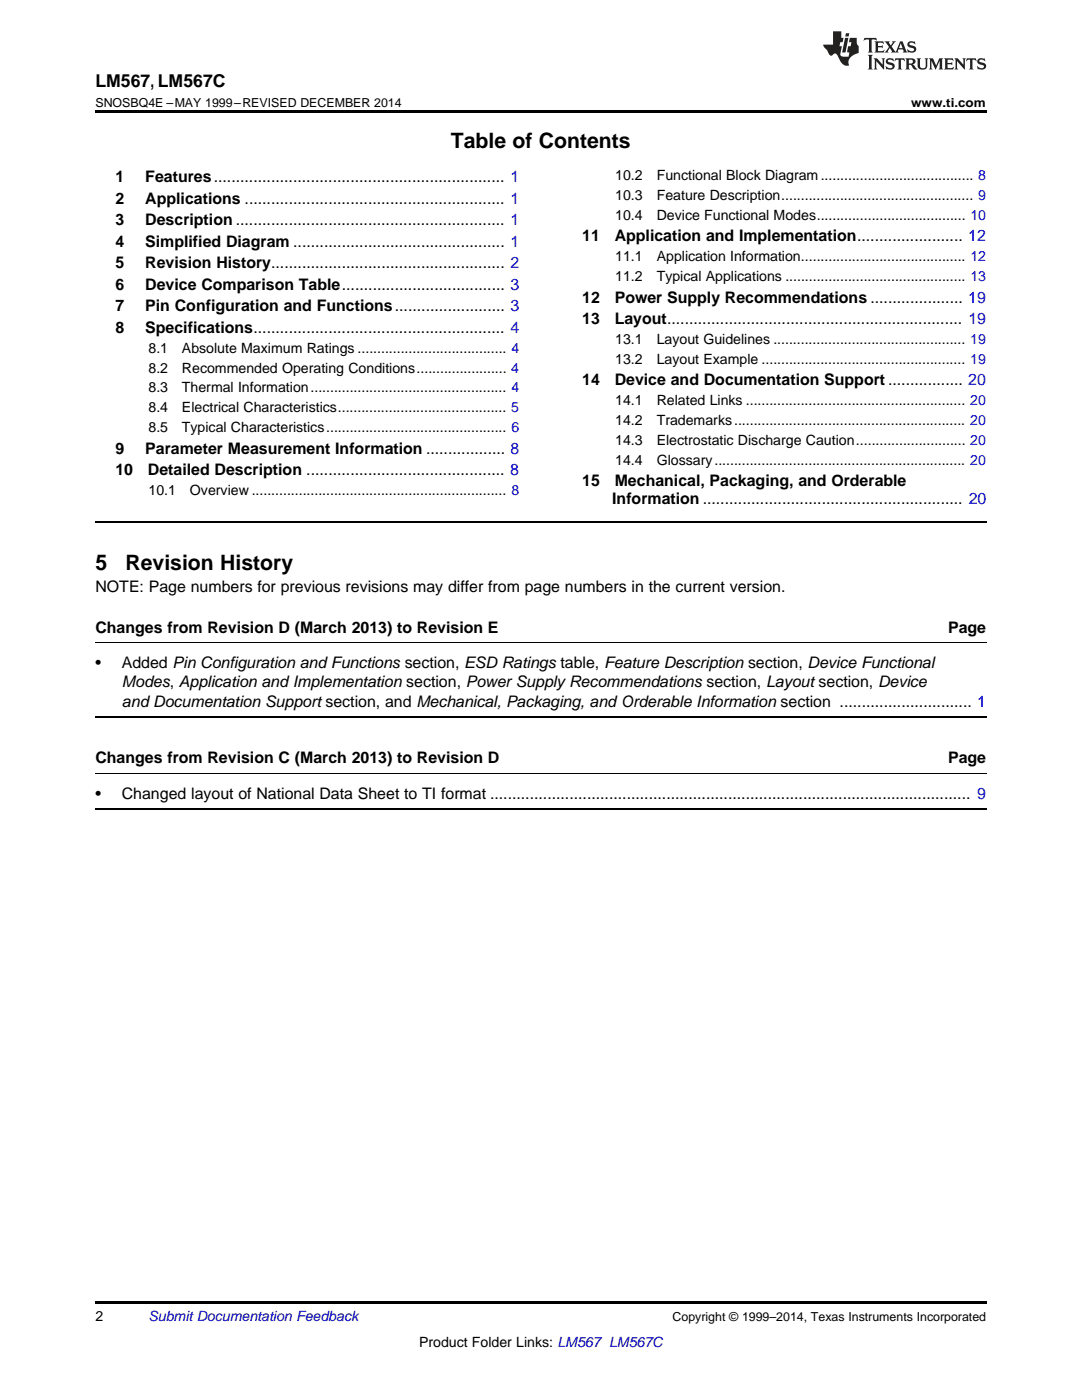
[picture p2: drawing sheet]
<svg xmlns="http://www.w3.org/2000/svg" width="216mm" height="279mm" viewBox="0 0 216 279" stroke-linecap="round" stroke-linejoin="round" font-family="sans-serif">
<defs><g id="words">
<g font-size="4.2">
<text x="90" y="29.6">Table of Contents</text>
<text x="19" y="113.8">5</text>
<text x="25" y="113.8">Revision History</text>
</g>
<text font-size="3.5" x="19" y="17.3">LM567, LM567C</text>
<g font-size="3.2">
<text x="23" y="36.3">1</text>
<text x="23" y="40.6">2</text>
<text x="29" y="36.3">Features.................................................................. 1</text>
<text x="29" y="40.6">Applications ........................................................... 1</text>
<text x="23" y="44.9">3</text>
<text x="29" y="44.9">Description ............................................................. 1</text>
<text x="23" y="49.2">4</text>
<text x="23" y="53.6">5</text>
<text x="29" y="49.2">Simplified Diagram ................................................ 1</text>
<text x="29" y="53.6">Revision History..................................................... 2</text>
<text x="116.2" y="48.2">11</text>
<text x="122.7" y="48.2">Application and Implementation........................ 12</text>
<text x="23" y="57.9">6</text>
<text x="29" y="57.9">Device Comparison Table..................................... 3</text>
<text x="23" y="62.2">7</text>
<text x="29" y="62.2">Pin Configuration and Functions......................... 3</text>
<text x="116.2" y="60.4">12</text>
<text x="116.2" y="64.7">13</text>
<text x="122.7" y="60.4">Power Supply Recommendations ..................... 19</text>
<text x="122.7" y="64.7">Layout................................................................... 19</text>
<text x="23" y="66.5">8</text>
<text x="29" y="66.5">Specifications......................................................... 4</text>
<text x="116.2" y="76.9">14</text>
<text x="122.7" y="76.9">Device and Documentation Support ................. 20</text>
<text x="23" y="90.5">9</text>
<text x="23" y="94.8">10</text>
<text x="29" y="90.5">Parameter Measurement Information .................. 8</text>
<text x="29.5" y="94.8">Detailed Description ............................................. 8</text>
<text x="116.2" y="97">15</text>
<text x="122.2" y="100.5">Information ........................................................... 20</text>
<text x="122.7" y="97">Mechanical, Packaging, and Orderable</text>
<text x="19" y="118.1">NOTE: Page numbers for previous revisions may differ from page numbers in the current version.</text>
<text x="19" y="126.3">Changes from Revision D (March 2013) to Revision E</text>
<text x="189.2" y="126.3">Page</text>
<text x="19" y="133.3">•</text>
<text x="24.3" y="133.3">Added Pin Configuration and Functions section, ESD Ratings table, Feature Description section, Device Functional</text>
<text x="24.3" y="137.2">Modes, Application and Implementation section, Power Supply Recommendations section, Layout section, Device</text>
<text x="24.3" y="141.1">and Documentation Support section, and Mechanical, Packaging, and Orderable Information section .............................. 1</text>
<text x="19" y="152.4">Changes from Revision C (March 2013) to Revision D</text>
<text x="189.2" y="152.4">Page</text>
<text x="19" y="159.4">•</text>
<text x="24.3" y="159.4">Changed layout of National Data Sheet to TI format ............................................................................................................. 9</text>
</g>
<g font-size="2.8">
<text x="122.8" y="36">10.2</text>
<text x="131" y="36">Functional Block Diagram....................................... 8</text>
<text x="122.8" y="39.9">10.3</text>
<text x="131" y="39.9">Feature Description................................................. 9</text>
<text x="122.8" y="43.9">10.4</text>
<text x="131" y="43.9">Device Functional Modes...................................... 10</text>
<text x="122.8" y="52.1">11.1</text>
<text x="131" y="52.1">Application Information.......................................... 12</text>
<text x="122.8" y="56.1">11.2</text>
<text x="131" y="56.1">Typical Applications .............................................. 13</text>
<text x="29.6" y="70.4">8.1</text>
<text x="36.3" y="70.4">Absolute Maximum Ratings ...................................... 4</text>
<text x="122.8" y="68.7">13.1</text>
<text x="131" y="68.7">Layout Guidelines ................................................. 19</text>
<text x="29.6" y="74.4">8.2</text>
<text x="36.3" y="74.4">Recommended Operating Conditions....................... 4</text>
<text x="122.8" y="72.6">13.2</text>
<text x="131" y="72.6">Layout Example .................................................... 19</text>
<text x="29.6" y="78.3">8.3</text>
<text x="29.6" y="82.3">8.4</text>
<text x="36.3" y="78.3">Thermal Information.................................................. 4</text>
<text x="36.3" y="82.3">Electrical Characteristics........................................... 5</text>
<text x="122.8" y="80.9">14.1</text>
<text x="131" y="80.9">Related Links ........................................................ 20</text>
<text x="29.6" y="86.2">8.5</text>
<text x="36.3" y="86.2">Typical Characteristics.............................................. 6</text>
<text x="122.8" y="84.8">14.2</text>
<text x="122.8" y="88.8">14.3</text>
<text x="131" y="84.8">Trademarks........................................................... 20</text>
<text x="131" y="88.8">Electrostatic Discharge Caution............................ 20</text>
<text x="122.8" y="92.7">14.4</text>
<text x="131" y="92.7">Glossary................................................................ 20</text>
<text x="29.6" y="98.8">10.1</text>
<text x="37.9" y="98.8">Overview ................................................................. 8</text>
<text x="19" y="263.6">2</text>
<text x="83.6" y="268.9">Product Folder Links: LM567 LM567C</text>
</g>
<text font-size="2.8" fill="#0000c8" x="29.6" y="263.6">Submit Documentation Feedback</text>
<g font-size="2.5">
<text x="19" y="21.4">SNOSBQ4E –MAY 1999–REVISED DECEMBER 2014</text>
<text x="181.8" y="21.4">www.ti.com</text>
<text x="134.2" y="263.6">Copyright © 1999–2014, Texas Instruments Incorporated</text>
</g>
</g></defs>
<path d="M19 22h177.8v.5h-177.8zM19 259.7h177.8v.5h-177.8z" fill="#000"/>
<path d="M19 104.2h177.8M19 143h177.8M19 161.4h177.8" fill="none" stroke="#000" stroke-width=".35"/>
<path d="M19 128.3h177.8M19 154.4h177.8" fill="none" stroke="#000" stroke-width=".2"/>
<g fill="#231f20">
<path d="M172.5 7.6l-.1 .5 .4-.2h.6v.1v2.1l-.2 .4h.9l-.2-.4v-2.1l.1-.1h.5l.5 .2-.2-.5zM174.5 8.3l.2 .3v1.5l-.2 .4h1.8l.2-.6a1.04 1.04 0 0 1-1.3 .2v-.7h.6l.3 .2v-.6l-.3 .2h-.6v-.6l.8-.1 .4 .3-.2-.5zM176.5 8.3l.9 1.1-.9 1.1h.8l-.2-.2 .4-.7 .5 .7-.2 .2h1.5l-.2-.2 .2-.4h.9l.1 .4-.2 .2h1l-.3-.3-.7-1.9h-.5l-.9 2-.8-1 .9-1h-.8l.1 .3-.4 .5-.3-.6 .1-.2zM179.7 8.6l.4 1h-.7zM181.3 8.4a.63 .63 0 0 0-.2 .7 .63 .63 0 0 0 .6 .4l.6 .2 .1 .2a.75 .75 0 0 1-.7 .4 .75 .75 0 0 1-.6-.5l.1 .7 .1-.1a1.11 1.11 0 0 0 1.5-.6 1.13 1.13 0 0 0-1.2-.8l-.1-.4a1.04 1.04 0 0 1 1.2 .2l-.2-.5-.2 .1-.4-.2zM173.2 10.9l.2 .4v2.2l-.2 .4h1l-.3-.4v-2.2l.3-.4zM174.3 11.6l.3 .4v1.5l-.3 .4h.8l-.2-.4v-1.3l1.5 1.7v-1.9l.2-.4h-.7l.2 .4v.9l-1.1-1.3zM177 11.8a.62 .62 0 0 0-.2 .7 .62 .62 0 0 0 .6 .4l.6 .1 .1 .3a.76 .76 0 0 1-.7 .3 .76 .76 0 0 1-.7-.4l.2 .7 .1-.1a1.11 1.11 0 0 0 1.5-.6 1.13 1.13 0 0 0-1.2-.8l-.1-.4a1.04 1.04 0 0 1 1.2 .2l-.2-.6-.2 .1-.5-.1zM178.7 11.6l-.2 .6a.61 .61 0 0 1 .8-.3v1.6l-.2 .4h.9l-.2-.4v-1.6a.63 .63 0 0 1 .7 .3l-.1-.6zM180.6 11.6l.3 .4v1.5l-.3 .4h1l-.2-.2-.1-.8 .6 .2a.76 .76 0 0 0 1.2 .7l-1-1a.58 .58 0 0 0 .6-.5 .58 .58 0 0 0-.5-.6zM181.4 11.9h.1a.45 .45 0 0 1 .5 .1 .45 .45 0 0 1 .1 .5l-.8 .2zM182.9 11.6l.2 .2a2.17 2.17 0 0 0 .3 1.9 .99 .99 0 0 0 1.6-.6v-1.1l.2-.4h-.7l.2 .2a1.92 1.92 0 0 1-.2 1.8 .6 .6 0 0 1-.9-.5v-1.1l.2-.4zM185.4 11.6l.2 .4v1.5l-.2 .4h.7l-.2-.4v-1.4l.8 1.8 .8-1.8v1.4l-.2 .4h.9l-.2-.4v-1.5l.2-.4h-.8l-.6 1.5-.6-1.5zM188.4 11.6l.2 .4v1.5l-.2 .4h1.8l.1-.6a1.04 1.04 0 0 1-1.2 .1v-.6h.5l.4 .2v-.6l-.4 .2h-.5v-.7h.8l.3 .3-.1-.6zM190.5 11.6l.2 .4v1.5l-.2 .4h.7l-.2-.4v-1.3l1.5 1.7v-1.9l.2-.4h-.7l.2 .4v.9l-1.1-1.3zM192.9 11.6l-.1 .6a.61 .61 0 0 1 .7-.3l.1 1.6-.3 .4h1l-.3-.4 .1-1.6a.63 .63 0 0 1 .7 .3l-.1-.6zM195.2 11.8a.62 .62 0 0 0-.2 .7 .62 .62 0 0 0 .6 .4l.6 .1 .1 .3a.76 .76 0 0 1-.7 .3 .76 .76 0 0 1-.6-.4l.1 .7 .1-.1a1.11 1.11 0 0 0 1.6-.6 1.13 1.13 0 0 0-1.3-.8l-.1-.4a1.04 1.04 0 0 1 1.2 .2l-.1-.6-.2 .1-.5-.1z"/>
<path d="M166.2 6.3v2.6h-1.9v.4l.8 .9a.91 .91 0 0 0 1 .8 .56 .56 0 0 1 .5-.3 .56 .56 0 0 1 .5 .3l.4 .8a1.53 1.53 0 0 0 1.9 1.2 1.54 1.54 0 0 1 1-2.1l.9-.3v-1.4a1.52 1.52 0 0 1-.4-1.6h-1.3l-.2 .8h.5l-.2 .8h-.5l-.1 1v.2l.4 .1-.2 .8a1.93 1.93 0 0 1-1.6-.3l.3-1.8h-.5l.2-.8h.4l.2-.8h-.4v-1.3zM168.6 7.6l-.6 2.9h.7l.6-2.9zM168.8 6.6l-.1 .7h.6l.2-.7z"/>
</g>
<use href="#words"/>
</svg>
